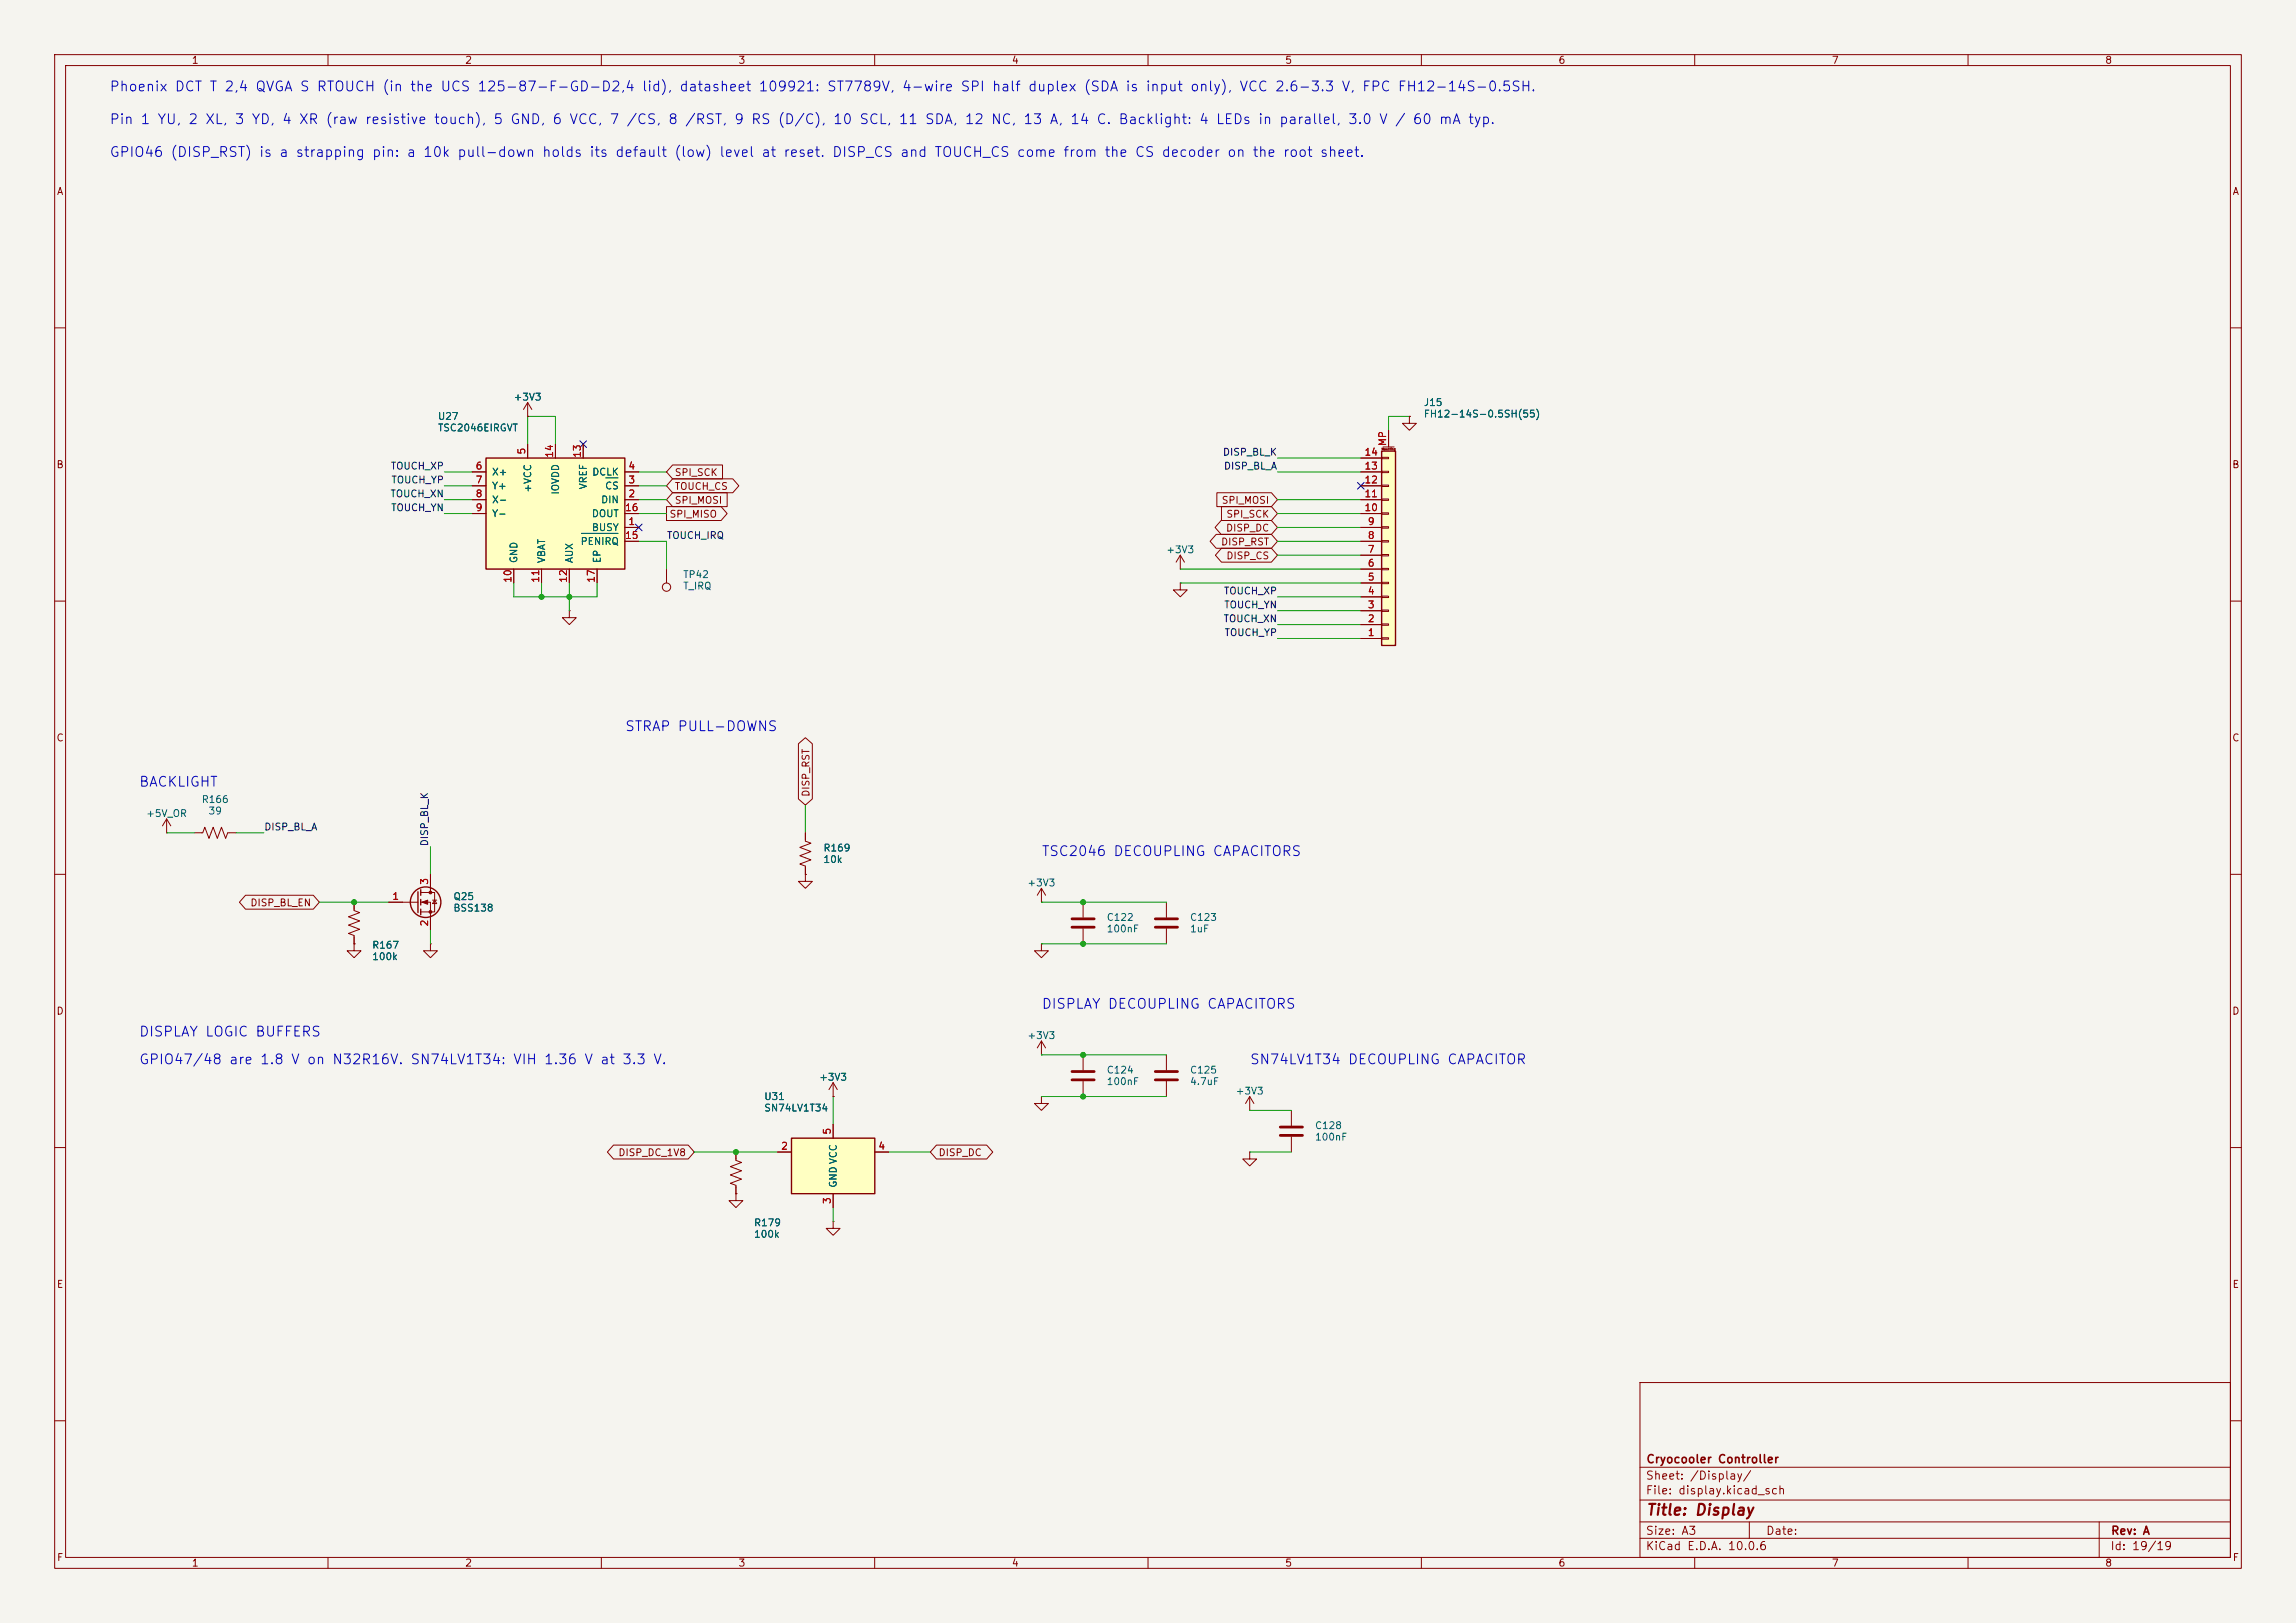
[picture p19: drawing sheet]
<svg xmlns="http://www.w3.org/2000/svg" width="420mm" height="297mm" viewBox="0 0 420 297" stroke-linecap="round" stroke-linejoin="round" font-family="sans-serif">
<defs><g id="words">
<text font-size="2" fill="#840000" x="301" y="277.8">Title: Display</text>
<g font-size="1.8" fill="#0000c2">
<text x="19.9" y="17.2">Phoenix DCT T 2,4 QVGA S RTOUCH (in the UCS 125-87-F-GD-D2,4 lid), datasheet 109921: ST7789V, 4-wire SPI half duplex (SDA is input only), VCC 2.6-3.3 V, FPC FH12-14S-0.5SH.</text>
<text x="19.9" y="23.2">Pin 1 YU, 2 XL, 3 YD, 4 XR (raw resistive touch), 5 GND, 6 VCC, 7 /CS, 8 /RST, 9 RS (D/C), 10 SCL, 11 SDA, 12 NC, 13 A, 14 C. Backlight: 4 LEDs in parallel, 3.0 V / 60 mA typ.</text>
<text x="19.9" y="29.2">GPIO46 (DISP_RST) is a strapping pin: a 10k pull-down holds its default (low) level at reset. DISP_CS and TOUCH_CS come from the CS decoder on the root sheet.</text>
<text x="114.2" y="134.3">STRAP PULL-DOWNS</text>
<text x="25.3" y="144.4">BACKLIGHT</text>
<text x="190.4" y="157.1">TSC2046 DECOUPLING CAPACITORS</text>
<text x="190.4" y="185.1">DISPLAY DECOUPLING CAPACITORS</text>
<text x="25.3" y="190.1">DISPLAY LOGIC BUFFERS</text>
<text x="25.3" y="195.2">GPIO47/48 are 1.8 V on N32R16V. SN74LV1T34: VIH 1.36 V at 3.3 V.</text>
<text x="228.5" y="195.2">SN74LV1T34 DECOUPLING CAPACITOR</text>
</g>
<g font-size="1.5" fill="#840000">
<text x="301" y="268.1">Cryocooler Controller</text>
<text x="300.9" y="273.8">File: display.kicad_sch</text>
<text x="300.9" y="271.1">Sheet: /Display/</text>
<text x="300.9" y="281.2">Size: A3</text>
<text x="322.9" y="281.2">Date:</text>
<text x="386" y="281.2">Rev: A</text>
<text x="300.9" y="284">KiCad E.D.A. 10.0.6</text>
<text x="385.9" y="284">Id: 19/19</text>
</g>
<g font-size="1.3" fill="#840000">
<text x="35" y="12">1</text>
<text x="85" y="12">2</text>
<text x="135" y="12">3</text>
<text x="185" y="12">4</text>
<text x="235" y="12">5</text>
<text x="285" y="12">6</text>
<text x="335" y="12">7</text>
<text x="385" y="12">8</text>
<text x="10.3" y="36">A</text>
<text x="408.3" y="36">A</text>
<text x="10.2" y="86">B</text>
<text x="123.3" y="87.4">SPI_SCK</text>
<text x="123.3" y="90">TOUCH_CS</text>
<text x="408.2" y="86">B</text>
<text x="122.4" y="95">SPI_MISO</text>
<text x="123.3" y="92.5">SPI_MOSI</text>
<text x="223.4" y="92.5">SPI_MOSI</text>
<text x="224.2" y="95">SPI_SCK</text>
<text x="223.3" y="100.1">DISP_RST</text>
<text x="224.2" y="97.6">DISP_DC</text>
<text x="224.2" y="102.7">DISP_CS</text>
<text x="10.2" y="136">C</text>
<text x="408.2" y="136">C</text>
<text x="148.4" y="145.9" transform="rotate(-90 148.4 145.9)">DISP_RST</text>
<text x="45.7" y="166.2">DISP_BL_EN</text>
<text x="10.2" y="186">D</text>
<text x="408.2" y="186">D</text>
<text x="113" y="211.9">DISP_DC_1V8</text>
<text x="171.6" y="211.9">DISP_DC</text>
<text x="10.3" y="236">E</text>
<text x="408.3" y="236">E</text>
<text x="10.3" y="286">F</text>
<text x="35" y="287">1</text>
<text x="85" y="287">2</text>
<text x="135" y="287">3</text>
<text x="185" y="287">4</text>
<text x="235" y="287">5</text>
<text x="285" y="287">6</text>
<text x="335" y="287">7</text>
<text x="385" y="287">8</text>
<text x="408.3" y="286">F</text>
</g>
<g font-size="1.3" fill="#006464">
<text x="80" y="77.1">U27</text>
<text x="93.9" y="73.6">+3V3</text>
<text x="260.3" y="74.6">J15</text>
<text x="260.3" y="76.7">FH12-14S-0.5SH(55)</text>
<text x="80" y="79.2">TSC2046EIRGVT</text>
<text x="89.9" y="87.3">X+</text>
<text x="89.9" y="89.9">Y+</text>
<text x="107.6" y="89.7" transform="rotate(-90 107.6 89.7)">VREF</text>
<text x="108.2" y="87.3">DCLK</text>
<text x="110.6" y="89.9">CS</text>
<text x="89.9" y="92.4">X-</text>
<text x="89.9" y="94.9">Y-</text>
<text x="97.5" y="90.3" transform="rotate(-90 97.5 90.3)">+VCC</text>
<text x="102.6" y="90.6" transform="rotate(-90 102.6 90.6)">IOVDD</text>
<text x="108.2" y="94.9">DOUT</text>
<text x="109.9" y="92.4">DIN</text>
<text x="106.1" y="100">PENIRQ</text>
<text x="108.2" y="97.5">BUSY</text>
<text x="213.2" y="101.5">+3V3</text>
<text x="94.9" y="103.2" transform="rotate(-90 94.9 103.2)">GND</text>
<text x="100" y="103.2" transform="rotate(-90 100 103.2)">VBAT</text>
<text x="105.1" y="103.2" transform="rotate(-90 105.1 103.2)">AUX</text>
<text x="110.2" y="103.2" transform="rotate(-90 110.2 103.2)">EP</text>
<text x="124.9" y="106.1">TP42</text>
<text x="124.9" y="108.2">T_IRQ</text>
<text x="26.6" y="149.8">+5V_OR</text>
<text x="36.8" y="147.2">R166</text>
<text x="38" y="149.3">39</text>
<text x="150.5" y="156.1">R169</text>
<text x="150.5" y="158.2">10k</text>
<text x="82.8" y="165">Q25</text>
<text x="82.8" y="167.1">BSS138</text>
<text x="187.8" y="162.5">+3V3</text>
<text x="68" y="173.9">R167</text>
<text x="202.3" y="168.8">C122</text>
<text x="202.3" y="170.9">100nF</text>
<text x="217.6" y="168.8">C123</text>
<text x="217.6" y="170.9">1uF</text>
<text x="68" y="176">100k</text>
<text x="187.8" y="190.4">+3V3</text>
<text x="202.3" y="196.8">C124</text>
<text x="217.6" y="196.8">C125</text>
<text x="139.7" y="201.6">U31</text>
<text x="139.7" y="203.7">SN74LV1T34</text>
<text x="149.7" y="198.1">+3V3</text>
<text x="202.3" y="198.9">100nF</text>
<text x="217.6" y="198.9">4.7uF</text>
<text x="225.9" y="200.6">+3V3</text>
<text x="240.4" y="206.9">C128</text>
<text x="240.4" y="209">100nF</text>
<text x="153.4" y="217.5" transform="rotate(-90 153.4 217.5)">GND VCC</text>
<text x="137.8" y="224.7">R179</text>
<text x="137.8" y="226.8">100k</text>
</g>
<g font-size="1.3" fill="#a90000">
<text x="96.4" y="83.3" transform="rotate(-90 96.4 83.3)">5</text>
<text x="101.5" y="83.9" transform="rotate(-90 101.5 83.9)">14</text>
<text x="106.5" y="83.9" transform="rotate(-90 106.5 83.9)">13</text>
<text x="249.5" y="83.7">14</text>
<text x="253.9" y="81.8" transform="rotate(-90 253.9 81.8)">MP</text>
<text x="86.9" y="86.2">6</text>
<text x="86.9" y="88.8">7</text>
<text x="114.8" y="88.8">3</text>
<text x="114.8" y="86.2">4</text>
<text x="249.5" y="88.8">12</text>
<text x="249.5" y="86.2">13</text>
<text x="86.9" y="91.3">8</text>
<text x="86.9" y="93.8">9</text>
<text x="114.2" y="93.8">16</text>
<text x="114.8" y="91.3">2</text>
<text x="249.5" y="93.8">10</text>
<text x="249.5" y="91.3">11</text>
<text x="114.2" y="98.9">15</text>
<text x="114.8" y="96.4">1</text>
<text x="250.1" y="101.5">7</text>
<text x="250.1" y="98.9">8</text>
<text x="250.1" y="96.4">9</text>
<text x="93.8" y="106.7" transform="rotate(-90 93.8 106.7)">10</text>
<text x="98.9" y="106.7" transform="rotate(-90 98.9 106.7)">11</text>
<text x="104" y="106.7" transform="rotate(-90 104 106.7)">12</text>
<text x="109.1" y="106.7" transform="rotate(-90 109.1 106.7)">17</text>
<text x="250.1" y="106.5">5</text>
<text x="250.1" y="104">6</text>
<text x="250.1" y="111.6">3</text>
<text x="250.1" y="109.1">4</text>
<text x="250.1" y="116.7">1</text>
<text x="250.1" y="114.2">2</text>
<text x="71.7" y="165">1</text>
<text x="78.6" y="162" transform="rotate(-90 78.6 162)">3</text>
<text x="78.6" y="169.6" transform="rotate(-90 78.6 169.6)">2</text>
<text x="152.3" y="207.7" transform="rotate(-90 152.3 207.7)">5</text>
<text x="142.8" y="210.7">2</text>
<text x="160.6" y="210.7">4</text>
<text x="152.3" y="220.4" transform="rotate(-90 152.3 220.4)">3</text>
</g>
<g font-size="1.3" fill="#0f0f0f">
<text x="223.6" y="83.7">DISP_BL_K</text>
<text x="71.4" y="86.2">TOUCH_XP</text>
<text x="71.5" y="88.8">TOUCH_YP</text>
<text x="223.8" y="86.2">DISP_BL_A</text>
<text x="71.3" y="91.3">TOUCH_XN</text>
<text x="71.4" y="93.9">TOUCH_YN</text>
<text x="121.9" y="98.9">TOUCH_IRQ</text>
<text x="223.8" y="109.1">TOUCH_XP</text>
<text x="223.8" y="111.6">TOUCH_YN</text>
<text x="223.7" y="114.2">TOUCH_XN</text>
<text x="223.9" y="116.7">TOUCH_YP</text>
<text x="48.2" y="152.3">DISP_BL_A</text>
<text x="78.6" y="155" transform="rotate(-90 78.6 155)">DISP_BL_K</text>
</g>
<text font-size=".4" fill="#840000" x="252.7" y="82.5">Mounting</text>
</g></defs>
<path d="M0 0h420v297h-420z" fill="#f5f4ef" stroke="#f5f4ef" stroke-width=".18"/>
<g fill="none" stroke="#840000" stroke-width=".18">
<path d="M10 10h400v277h-400zM12 12h396v273h-396zM60 10v2M110 10v2M160 10v2M210 10v2M260 10v2M310 10v2M360 10v2M10 60h2M96.5 76.2h.1M96.5 73.7l-.7 1.2"/>
<path d="M96.5 73.7l.8 1.2M96.5 73.7v2.5M408 60h2M10 110h2M104.1 111.8v1.2h1.3l-1.3 1.3-1.2-1.3h1.2M104.1 111.8h.1M121.9 104.1v2.6M408 110h2M10 160h2M408 160h2M190.5 165.1h.1M190.5 172.7v1.3h1.3l-1.3 1.3-1.3-1.3h1.3"/>
<path d="M190.5 172.7h.1M190.5 162.6l-.8 1.2M190.5 162.6l.8 1.2M190.5 162.6v2.5M198.1 165.1v2.8M198.1 169.9v2.8M10 210h2M190.5 200.7v1.2h1.3l-1.3 1.3-1.3-1.3h1.3M190.5 200.7h.1M408 210h2M300 253h108v32h-108zM10 260h2"/>
<path d="M300 278.5h108M300 274.5h108M300 268.5h108M320 278.5v3M384 278.5v6.5M408 260h2M60 285v2M110 285v2M160 285v2M210 285v2M260 285v2M300 281.5h108"/>
<path d="M310 285v2M360 285v2"/>
<circle cx="121.9" cy="107.4" r=".76"/>
</g>
<path d="M196.1 168.1h4.1M196.1 169.7h4.1" fill="none" stroke="#840000" stroke-width=".51"/>
<path d="M88.9 83.8h25.4v20.3h-25.4z" fill="#ffffc2"/>
<path d="M88.9 83.8h25.4v20.3h-25.4z" fill="none" stroke="#840000" stroke-width=".25"/>
<g fill="none" stroke="#840000" stroke-width=".18">
<path d="M257.8 76.2v1.3h1.3l-1.3 1.2-1.3-1.2h1.3M257.8 76.2h.1M86.4 91.4h2.5M86.4 88.9h2.5M86.4 86.4h2.5M86.4 94h2.5M96.5 81.3v2.5M101.6 81.3v2.5M106.7 81.3v2.5M114.3 96.5h2.5M114.3 91.4h2.5M114.3 88.9h2.5"/>
<path d="M114.3 86.4h2.5M114.3 94h2.5M114.3 99.1h2.5M94 104.1v2.6M99.1 104.1v2.6M104.1 104.1v2.6M109.2 104.1v2.6M215.9 104.1h.1M215.9 101.6l-.8 1.3M215.9 101.6l.8 1.3M215.9 101.6v2.5"/>
</g>
<path d="M106.4 97.6h6.7M110.8 87.5h2.3" fill="none" stroke="#006464" stroke-width=".18"/>
<path d="M252.7 82.6h2.6v35.5h-2.6z" fill="#ffffc2"/>
<path d="M252.7 82.6h2.6v35.5h-2.6z" fill="none" stroke="#840000" stroke-width=".25"/>
<g fill="none" stroke="#840000" stroke-width=".18">
<path d="M254 78.7v3.1M248.9 99.1h3.8M248.9 96.5h3.8M248.9 94h3.8M248.9 91.4h3.8M248.9 88.9h3.8M248.9 86.4h3.8M248.9 83.8h3.8M252.7 98.9h1.3v.3h-1.3zM252.7 96.4h1.3v.2h-1.3zM252.7 93.9h1.3v.2h-1.3zM252.7 91.3h1.3v.3h-1.3z"/>
<path d="M252.7 88.8h1.3v.2h-1.3zM252.7 86.2h1.3v.3h-1.3zM252.7 83.7h1.3v.2h-1.3zM253 81.8h2M248.9 116.8h3.8M248.9 114.3h3.8M248.9 111.8h3.8M248.9 109.2h3.8M248.9 106.7h3.8M248.9 104.1h3.8M248.9 101.6h3.8M252.7 116.7h1.3v.3h-1.3z"/>
<path d="M252.7 114.2h1.3v.2h-1.3zM252.7 111.6h1.3v.3h-1.3zM252.7 109.1h1.3v.2h-1.3zM252.7 106.6h1.3v.2h-1.3zM252.7 104h1.3v.3h-1.3zM252.7 101.5h1.3v.2h-1.3zM213.4 193v2.8M213.4 197.9v2.8M134.6 210.8v1.5l1 .4-2 .8 2 .7-2 .8 2 .8-2 .7 1 .4v1.5M228.6 203.2h.1M228.6 210.8v1.3h1.3l-1.3 1.3-1.3-1.3h1.3M228.6 210.8h.1"/>
<path d="M228.6 200.7l-.8 1.2M228.6 200.7l.8 1.2M228.6 200.7v2.5M236.2 203.2v2.8M236.2 208v2.8M152.4 223.5v1.3h1.3l-1.3 1.3-1.3-1.3h1.3M152.4 223.5h.1"/>
</g>
<path d="M211.3 196.1h4.1M211.3 197.6h4.1M234.2 206.2h4.1M234.2 207.8h4.1" fill="none" stroke="#840000" stroke-width=".51"/>
<path d="M144.8 208.3h15.2v10.1h-15.2z" fill="#ffffc2"/>
<g fill="none" stroke="#840000" stroke-width=".25">
<path d="M76.5 163.2v3.8M77 162.8v1M77 164.6v1M77 166.4v1M144.8 208.3h15.2v10.1h-15.2z"/>
<circle cx="77.9" cy="165.1" r="2.79"/>
</g>
<g fill="none" stroke="#840000" stroke-width=".18">
<path d="M96.5 76.2h.1M254 78.7v3.1M257.8 76.2h.1M86.4 94h2.5M86.4 91.4h2.5M86.4 88.9h2.5M86.4 86.4h2.5M96.5 81.3v2.5M101.6 81.3v2.5M106.7 81.3v2.5M114.3 99.1h2.5M114.3 96.5h2.5"/>
<path d="M114.3 94h2.5M114.3 91.4h2.5M114.3 88.9h2.5M114.3 86.4h2.5M121.9 92.7h10l1.1 1.3-1.1 1.3h-10zM123 85.1h9.2v2.5h-9.2l-1.1-1.2zM123 87.6h11l1.2 1.3-1.2 1.3h-11l-1.1-1.3zM123 90.2h10v2.5h-10l-1.1-1.3zM222.5 97.8h10.1l1.1 1.3-1.1 1.2h-10.1l-1.1-1.2zM222.6 90.2h10l1.1 1.2-1.1 1.3h-10zM223.4 95.2h9.2l1.1 1.3-1.1 1.3h-9.2l-1.1-1.3zM223.4 92.7h9.2l1.1 1.3-1.1 1.3h-9.2z"/>
<path d="M248.9 99.1h3.8M248.9 96.5h3.8M248.9 94h3.8M248.9 91.4h3.8M248.9 88.9h3.8M248.9 86.4h3.8M248.9 83.8h3.8M94 104.1v2.6M99.1 104.1v2.6M104.1 104.1v2.6M109.2 104.1v2.6M215.9 106.7v1.3h1.3l-1.3 1.2-1.3-1.2h1.3"/>
<path d="M215.9 106.7h.1M223.4 100.3h9.2l1.1 1.3-1.1 1.3h-9.2l-1.1-1.3zM248.9 116.8h3.8M248.9 114.3h3.8M248.9 111.8h3.8M248.9 109.2h3.8M248.9 106.7h3.8M248.9 104.1h3.8M248.9 101.6h3.8M146 136.1l1.3-1.1 1.3 1.1v10.1l-1.3 1.1-1.3-1.1zM30.5 152.4h.1M30.5 149.9l-.8 1.2"/>
<path d="M30.5 149.9l.7 1.2M30.5 149.9v2.5M35.6 152.4h1.5l.4-1 .7 2 .8-2 .8 2 .7-2 .8 2 .4-1h1.5M147.3 152.4v1.5l1 .4-2 .8 2 .7-2 .8 2 .8-2 .7 1 .4v1.5M44.9 163.8h12.4l1.1 1.3-1.1 1.3h-12.4l-1.1-1.3zM64.8 165.1v1.5l1 .4-2 .8 2 .7-2 .8 2 .8-2 .7 1 .4v1.5M64.8 172.7v1.3h1.2l-1.2 1.3-1.3-1.3h1.3M64.8 172.7h.1M71.1 165.1h5.4M77 163.3h2.5v3.6h-2.5M77 165.1h1.7v5.1M78.7 172.7v1.3h1.3l-1.3 1.3-1.2-1.3h1.2"/>
<path d="M78.7 172.7h.1M78.7 160v3.3M79.1 164.7h.8M79.5 164.7l.4 .7h-.8zM147.3 160v1.3h1.3l-1.3 1.3-1.3-1.3h1.3M147.3 160h.1M213.4 165.1v2.8M213.4 169.9v2.8M152.4 198.1v2.6M152.4 198.1l-.8 1.3M152.4 198.1l.8 1.3M190.5 193h.1"/>
<path d="M190.5 190.5l-.8 1.3M190.5 190.5l.8 1.3M190.5 190.5v2.5M198.1 193v2.8M198.1 197.9v2.8M112.2 209.5h13.7l1.1 1.3-1.1 1.3h-13.7l-1.1-1.3zM134.6 218.4v1.3h1.3l-1.3 1.3-1.3-1.3h1.3M134.6 218.4h.1M134.6 210.8v1.3M134.6 217.2v1.2M142.2 210.8h2.6M152.4 200.7h.1"/>
<path d="M152.4 205.7v2.6M152.4 218.4v2.6M160 210.8h2.6M171.3 209.5h9.2l1.1 1.3-1.1 1.3h-9.2l-1.1-1.3z"/>
</g>
<path d="M211.3 168.1h4.1M211.3 169.7h4.1M196.1 196.1h4.1M196.1 197.6h4.1" fill="none" stroke="#840000" stroke-width=".51"/>
<g fill="#840000" stroke="#840000" stroke-width=".18">
<path d="M77.2 165.1l1-.4v.8z"/>
<circle cx="78.7" cy="163.3" r=".25"/>
<circle cx="78.7" cy="166.9" r=".25"/>
</g>
<g fill="none" stroke="#009600" stroke-width=".18">
<path d="M257.8 76.2h-3.8v2.5M81.3 91.4h5.1M81.3 86.4h5.1M81.3 88.9h5.1M81.3 94h5.1M96.5 81.3v-5.1h5.1v5.1M116.8 99.1h5.1v5M116.8 91.4h5.1M116.8 86.4h5.1M116.8 88.9h5.1M116.8 94h5.1M233.7 99.1h15.2"/>
<path d="M233.7 96.5h15.2M233.7 91.4h15.2M233.7 86.4h15.2M233.7 94h15.2M233.7 83.8h15.2M94 106.7v2.5h15.2v-2.5M99.1 106.7v2.5M104.1 106.7v5.1M215.9 106.7h33M215.9 104.1h33M233.7 109.2h15.2M233.7 114.3h15.2"/>
<path d="M233.7 116.8h15.2M233.7 111.8h15.2M233.7 101.6h15.2M30.5 152.4h5.1M43.2 152.4h5.1M78.7 154.9v5.1M147.3 147.3v5.1M58.4 165.1h12.7M78.7 170.2v2.5M190.5 172.7h22.9M190.5 165.1h22.9M190.5 193h22.9"/>
<path d="M127 210.8h15.2M152.4 200.7v5M162.6 210.8h7.6M190.5 200.7h22.9M228.6 210.8h7.6M228.6 203.2h7.6M152.4 221v2.5"/>
</g>
<path d="M106.1 80.7l1.2 1.2M107.3 80.7l-1.2 1.2M116.2 95.9l1.2 1.2M117.4 95.9l-1.2 1.2M248.3 88.3l1.2 1.2M249.5 88.3l-1.2 1.2" fill="none" stroke="#000084" stroke-width=".18"/>
<path d="M106.4 97.6h6.7M110.8 87.5h2.3" fill="none" stroke="#006464" stroke-width=".18"/>
<g fill="#009600" stroke="#009600" stroke-width=".18">
<circle cx="198.1" cy="165.1" r=".46"/>
<circle cx="198.1" cy="200.7" r=".46"/>
<circle cx="64.8" cy="165.1" r=".46"/>
<circle cx="104.1" cy="109.2" r=".46"/>
<circle cx="198.1" cy="193" r=".46"/>
<circle cx="198.1" cy="172.7" r=".46"/>
<circle cx="99.1" cy="109.2" r=".46"/>
<circle cx="134.6" cy="210.8" r=".46"/>
</g>
<use href="#words"/>
</svg>
